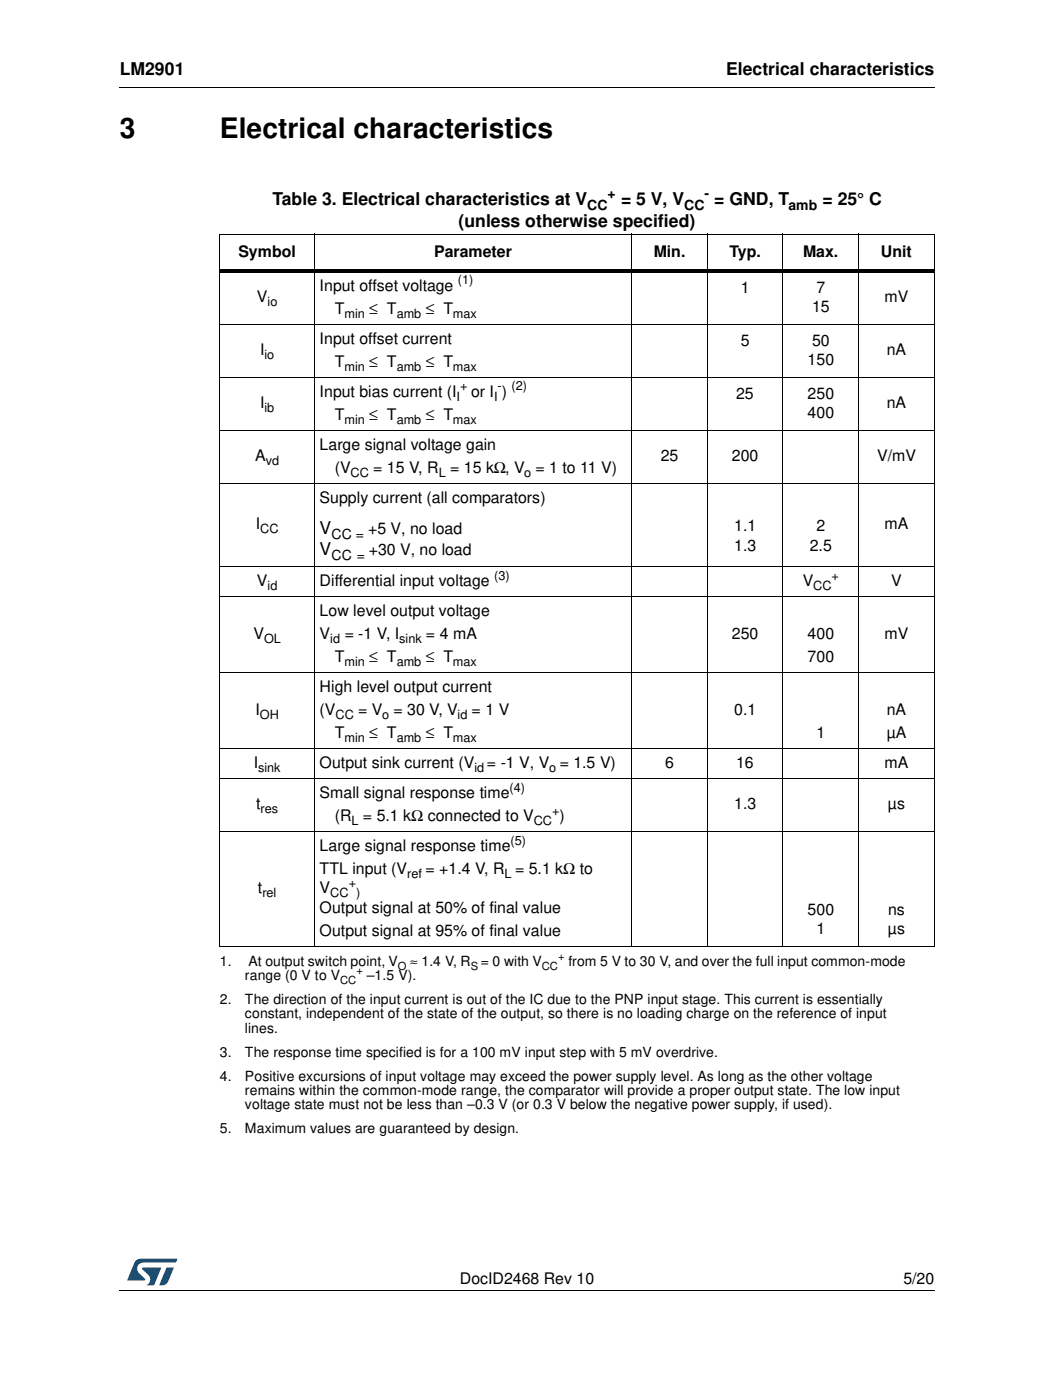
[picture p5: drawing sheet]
<svg xmlns="http://www.w3.org/2000/svg" width="210mm" height="279mm" viewBox="0 0 210 279" stroke-linecap="round" stroke-linejoin="round" font-family="sans-serif">
<defs><g id="words">
<g font-size="5.6">
<text x="23.9" y="27.6">3</text>
<text x="43.9" y="27.6">Electrical characteristics</text>
</g>
<g font-size="3.5">
<text x="23.9" y="15">LM2901</text>
<text x="144.8" y="15">Electrical characteristics</text>
<text x="54.3" y="41">Table 3. Electrical characteristics at V</text>
<text x="123.9" y="41">= 5 V, V</text>
<text x="142.5" y="41">= GND, T</text>
<text x="164.1" y="41">= 25° C</text>
<text x="91.5" y="45.2">(unless otherwise specified)</text>
<text x="63.8" y="106.6">V</text>
<text x="63.8" y="110.8">V</text>
</g>
<g font-size="3.2">
<text x="47.6" y="51.3">Symbol</text>
<text x="86.6" y="51.3">Parameter</text>
<text x="130.4" y="51.3">Min.</text>
<text x="145.5" y="51.3">Typ.</text>
<text x="160.2" y="51.3">Max.</text>
<text x="175.7" y="51.3">Unit</text>
<text x="63.8" y="58">Input offset voltage</text>
<text x="147.8" y="58.4">1</text>
<text x="162.9" y="58.4">7</text>
<text x="51.2" y="60.3">V</text>
<text x="66.8" y="62.6">T</text>
<text x="73.7" y="62.6">≤ T</text>
<text x="84.9" y="62.6">≤ T</text>
<text x="162" y="62.2">15</text>
<text x="176.5" y="60.3">mV</text>
<text x="51.9" y="70.9">I</text>
<text x="63.8" y="68.6">Input offset current</text>
<text x="147.8" y="69">5</text>
<text x="162" y="69">50</text>
<text x="176.9" y="70.9">nA</text>
<text x="66.8" y="73.2">T</text>
<text x="73.7" y="73.2">≤ T</text>
<text x="84.9" y="73.2">≤ T</text>
<text x="161.1" y="72.8">150</text>
<text x="51.9" y="81.5">I</text>
<text x="63.8" y="79.2">Input bias current (I</text>
<text x="66.8" y="83.8">T</text>
<text x="73.7" y="83.8">≤ T</text>
<text x="84.9" y="83.8">≤ T</text>
<text x="94" y="79.2">or I )</text>
<text x="146.9" y="79.5">25</text>
<text x="161.1" y="79.5">250</text>
<text x="161.1" y="83.4">400</text>
<text x="176.9" y="81.5">nA</text>
<text x="63.8" y="89.7">Large signal voltage gain</text>
<text x="50.9" y="92.1">A</text>
<text x="66.8" y="94.4">(V</text>
<text x="74.4" y="94.4">= 15 V, R</text>
<text x="89.8" y="94.4">= 15 kΩ, V = 1 to 11 V)</text>
<text x="131.8" y="92.1">25</text>
<text x="146" y="92.1">200</text>
<text x="175" y="92.1">V/mV</text>
<text x="63.8" y="100.3">Supply current (all comparators)</text>
<text x="51" y="105.7">I</text>
<text x="73.4" y="106.6">+5 V, no load</text>
<text x="146.4" y="106">1.1</text>
<text x="162.9" y="106">2</text>
<text x="176.5" y="105.7">mA</text>
<text x="73.6" y="110.8">+30 V, no load</text>
<text x="146.4" y="109.9">1.3</text>
<text x="161.6" y="109.9">2.5</text>
<text x="51.2" y="116.9">V</text>
<text x="63.8" y="116.9">Differential input voltage</text>
<text x="160.1" y="116.9">V</text>
<text x="177.8" y="116.9">V</text>
<text x="63.8" y="122.9">Low level output voltage</text>
<text x="50.6" y="127.5">V</text>
<text x="63.8" y="127.5">V</text>
<text x="68.8" y="127.5">= -1 V, I</text>
<text x="85" y="127.5">= 4 mA</text>
<text x="146" y="127.5">250</text>
<text x="161.1" y="127.5">400</text>
<text x="176.5" y="127.5">mV</text>
<text x="66.8" y="132.1">T</text>
<text x="73.7" y="132.1">≤ T</text>
<text x="84.9" y="132.1">≤ T</text>
<text x="161.1" y="132.1">700</text>
<text x="50.9" y="142.7">I</text>
<text x="63.8" y="138.1">High level output current</text>
<text x="63.8" y="142.7">(V</text>
<text x="71.4" y="142.7">= V = 30 V, V</text>
<text x="94.1" y="142.7">= 1 V</text>
<text x="146.4" y="142.7">0.1</text>
<text x="176.9" y="142.7">nA</text>
<text x="66.8" y="147.3">T</text>
<text x="73.7" y="147.3">≤ T</text>
<text x="84.9" y="147.3">≤ T</text>
<text x="162.9" y="147.3">1</text>
<text x="176.9" y="147.3">µA</text>
<text x="50.6" y="153.3">I</text>
<text x="63.8" y="153.3">Output sink current (V</text>
<text x="97.1" y="153.3">= -1 V, V = 1.5 V)</text>
<text x="132.7" y="153.3">6</text>
<text x="146.9" y="153.3">16</text>
<text x="176.5" y="153.3">mA</text>
<text x="51.1" y="161.5">t</text>
<text x="63.8" y="159.3">Small signal response time</text>
<text x="146.4" y="161.5">1.3</text>
<text x="177.1" y="161.5">µs</text>
<text x="66.8" y="163.9">(R</text>
<text x="72.4" y="163.9">= 5.1 kΩ connected to V</text>
<text x="111.6" y="163.9">)</text>
<text x="63.8" y="169.8">Large signal response time</text>
<text x="51.4" y="178.3">t</text>
<text x="63.8" y="174.5">TTL input (V</text>
<text x="63.8" y="178.3">V</text>
<text x="84.9" y="174.5">= +1.4 V, R = 5.1 kΩ to</text>
<text x="63.8" y="182.2">Output signal at 50% of final value</text>
<text x="161.1" y="182.5">500</text>
<text x="177.2" y="182.5">ns</text>
<text x="63.8" y="186.8">Output signal at 95% of final value</text>
<text x="162.9" y="186.4">1</text>
<text x="177.1" y="186.4">µs</text>
<text x="91.8" y="256.3">DocID2468 Rev 10</text>
<text x="180.2" y="256.3">5/20</text>
</g>
<g font-size="2.8">
<text x="117.2" y="41.8">CC</text>
<text x="121.2" y="39.5">+</text>
<text x="136.5" y="41.8">CC</text>
<text x="140.6" y="39.5">-</text>
<text x="157.3" y="41.8">amb</text>
<text x="66.1" y="107.5">CC =</text>
<text x="66.1" y="111.7">CC =</text>
<text x="43.9" y="192.8">1.</text>
<text x="48.9" y="195.6">range (0 V to V</text>
<text x="49.5" y="192.8">At output switch point, V</text>
<text x="73.2" y="195.6">–1.5 V).</text>
<text x="81.8" y="192.8">≈ 1.4 V, R</text>
<text x="95.9" y="192.8">= 0 with V</text>
<text x="113.4" y="192.8">from 5 V to 30 V, and over the full input common-mode</text>
<text x="43.9" y="200.4">2.</text>
<text x="48.9" y="203.2">constant, independent of the state of the output, so there is no loading charge on the reference of input</text>
<text x="48.9" y="200.4">The direction of the input current is out of the IC due to the PNP input stage. This current is essentially</text>
<text x="48.9" y="206.1">lines.</text>
<text x="43.9" y="210.9">3.</text>
<text x="43.9" y="215.7">4.</text>
<text x="48.9" y="210.9">The response time specified is for a 100 mV input step with 5 mV overdrive.</text>
<text x="48.9" y="215.7">Positive excursions of input voltage may exceed the power supply level. As long as the other voltage</text>
<text x="48.9" y="218.5">remains within the common-mode range, the comparator will provide a proper output state. The low input</text>
<text x="48.9" y="221.4">voltage state must not be less than –0.3 V (or 0.3 V below the negative power supply, if used).</text>
<text x="43.9" y="226.2">5.</text>
<text x="48.9" y="226.2">Maximum values are guaranteed by design.</text>
</g>
<g font-size="2.5">
<text x="91.3" y="56.7">(1)</text>
<text x="53.4" y="61.1">io</text>
<text x="68.7" y="63.4">min</text>
<text x="79.1" y="63.4">amb</text>
<text x="90.4" y="63.4">max</text>
<text x="52.8" y="71.7">io</text>
<text x="68.7" y="74">min</text>
<text x="79.1" y="74">amb</text>
<text x="90.4" y="74">max</text>
<text x="91.8" y="77.9">+</text>
<text x="99.2" y="77.9">-</text>
<text x="102" y="77.9">(2)</text>
<text x="52.8" y="82.3">ib</text>
<text x="91.1" y="80">I</text>
<text x="98.6" y="80">I</text>
<text x="68.7" y="84.6">min</text>
<text x="79.1" y="84.6">amb</text>
<text x="90.4" y="84.6">max</text>
<text x="53" y="92.8">vd</text>
<text x="69.9" y="95.2">CC</text>
<text x="87.5" y="95.2">L</text>
<text x="104.5" y="95.2">o</text>
<text x="51.9" y="106.4">CC</text>
<text x="53.4" y="117.7">id</text>
<text x="98.6" y="115.7">(3)</text>
<text x="162.2" y="117.7">CC</text>
<text x="165.9" y="115.7">+</text>
<text x="52.7" y="128.3">OL</text>
<text x="65.9" y="128.3">id</text>
<text x="79.6" y="128.3">sink</text>
<text x="68.7" y="132.9">min</text>
<text x="79.1" y="132.9">amb</text>
<text x="90.4" y="132.9">max</text>
<text x="51.8" y="143.5">OH</text>
<text x="66.9" y="143.5">CC</text>
<text x="76.2" y="143.5">o</text>
<text x="91.3" y="143.5">id</text>
<text x="68.7" y="148.1">min</text>
<text x="79.1" y="148.1">amb</text>
<text x="90.4" y="148.1">max</text>
<text x="51.5" y="154.1">sink</text>
<text x="94.6" y="154.1">id</text>
<text x="109.6" y="154.1">o</text>
<text x="101.7" y="158">(4)</text>
<text x="52" y="162.3">res</text>
<text x="70.1" y="164.6">L</text>
<text x="106.5" y="164.6">CC</text>
<text x="110.2" y="162.6">+</text>
<text x="101.8" y="168.6">(5)</text>
<text x="52.3" y="179.1">rel</text>
<text x="65.9" y="179.1">CC )</text>
<text x="69.6" y="177">+</text>
<text x="81.2" y="175.2">ref</text>
<text x="100.6" y="175.2">L</text>
</g>
<g font-size="2.2">
<text x="111.4" y="191.6">+</text>
<text x="67.8" y="196.3">CC</text>
<text x="71.1" y="194.5">+</text>
<text x="79.4" y="193.5">O</text>
<text x="93.9" y="193.5">S</text>
<text x="108.1" y="193.5">CC</text>
</g>
</g></defs>
<path d="M23.8 17.4l.1 .2zM186.4 17.4l.1 .2zM23.8 257.4l.1 .2zM186.4 257.4l.1 .2z" fill="#000"/>
<path d="M23.9 17.5h162.5M23.9 257.5h162.5" fill="none" stroke="#000" stroke-width=".2"/>
<path d="M25.4 251.2h10v5.3h-10z" fill="#fff"/>
<g fill="#005189">
<path d="M27 251.7l.3-.3 .7-.2 7.4 .1-.4 .7h-6.4a1.31 1.31 0 0 0-1.2 1.1 1.31 1.31 0 0 0 .8 1.4l.7 .7v.3h-3.5z"/>
<path d="M33.2 253h1.4l-.6 1.6a2.16 2.16 0 0 1-1.3 1.9h-.8l-.1-.1z"/>
<path d="M28.4 253h3.8l-1.4 3.4-.2 .1h-1.4a1.43 1.43 0 0 0 .6-1.8l-1.4-1.3z"/>
</g>
<g fill="none" stroke="#000" stroke-width=".2">
<path d="M43.8 46.7h142.7M43.9 46.8v142M62.7 46.7v142.3M126 46.7v142.3M141.1 46.7v142.3M156.2 46.7v142.3M171.3 46.7v142.3M186.4 46.8v142M43.8 64.7h142.7M43.8 75.3h142.7M43.8 85.9h142.7M43.8 96.5h142.7"/>
<path d="M43.8 113.1h142.7M43.8 119h142.7M43.8 134.2h142.7M43.8 149.4h142.7M43.8 155.4h142.7M43.8 166h142.7M43.8 188.9h142.7"/>
</g>
<path d="M43.8 53.8h142.7v.7h-142.7z" fill="#000"/>
<use href="#words"/>
</svg>
